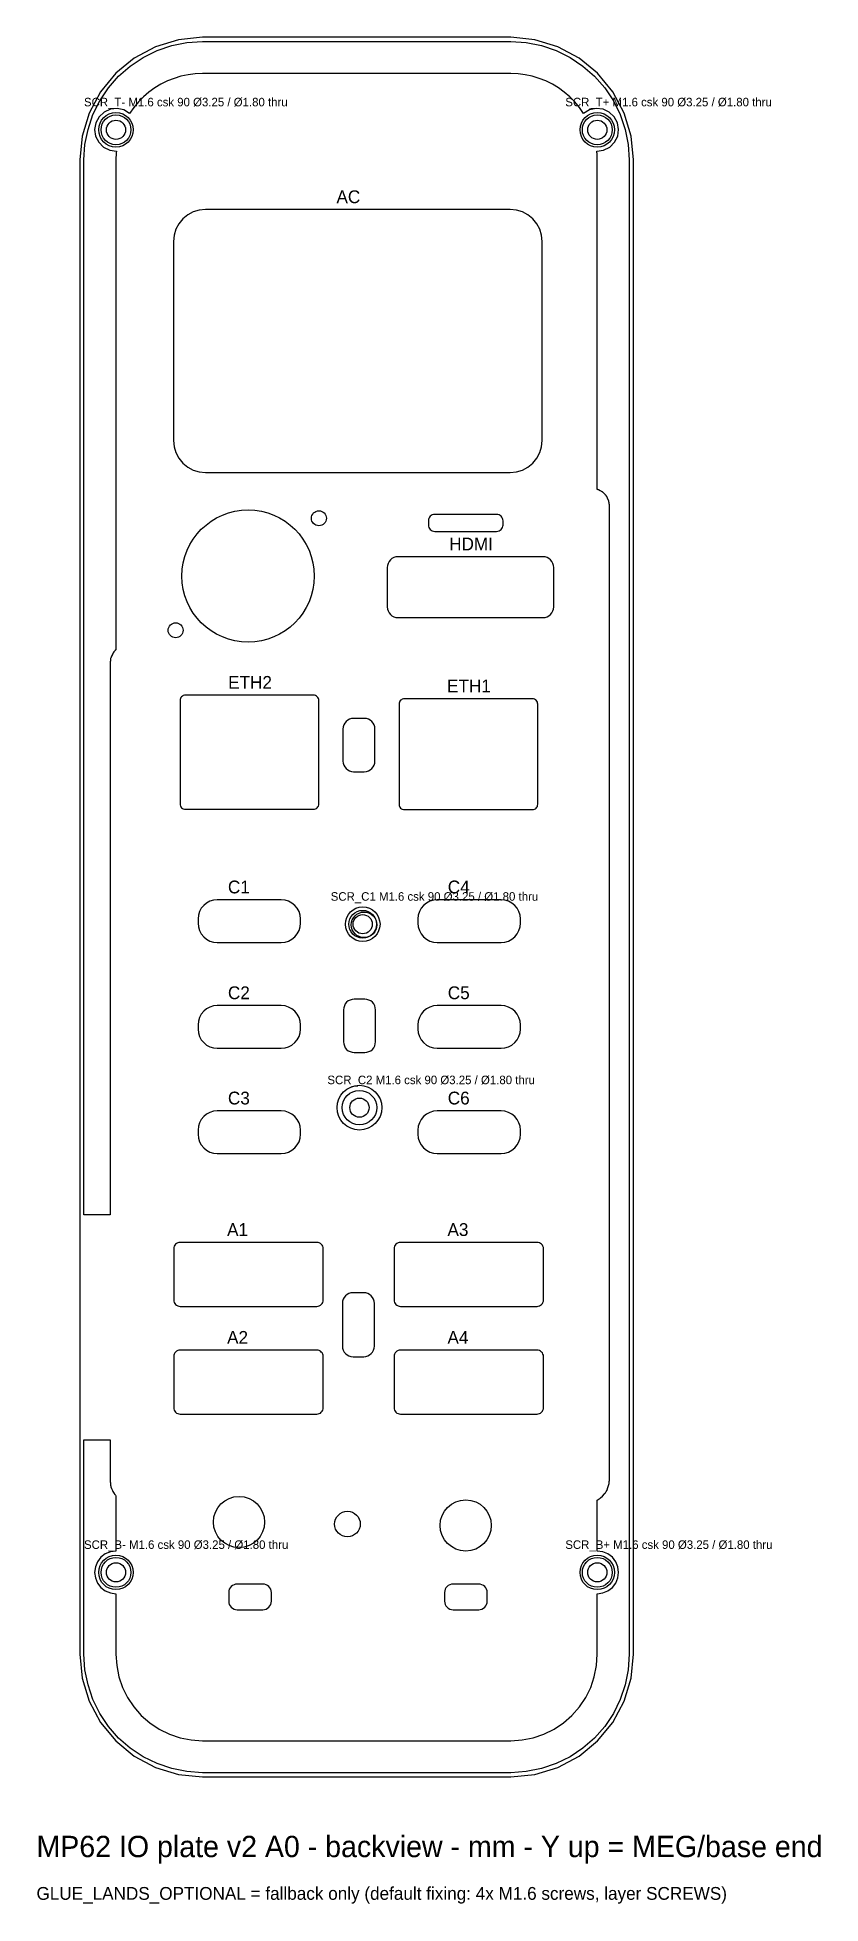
# Model space of a CAD drawing. Header units: metres. Extents: x 23 to 97, y -16 to 159.
import ezdxf

# ---------------------------------------------------------------- set-up
doc = ezdxf.new("R2010")
doc.units = ezdxf.units.M
for name, color, linetype in [('GLUE_LANDS_OPTIONAL', 7, 'Continuous'), ('LIGHT_WINDOWS', 7, 'Continuous'), ('NOTES', 7, 'Continuous'), ('OPENINGS', 7, 'Continuous'), ('OUTLINE', 7, 'Continuous'), ('PINS', 7, 'Continuous'), ('SCREW_BOSSES', 7, 'Continuous'), ('SCREWS', 7, 'Continuous')]:
    doc.layers.add(name, color=color, linetype=linetype)

msp = doc.modelspace()

# ---------------------------------------------------------------- texts
at = {"layer": 'NOTES'}
for s, height, p in [('SCR_T- M1.6 csk 90 Ø3.25 / Ø1.80 thru', 0.8, (27.64, 152.15)), ('SCR_T+ M1.6 csk 90 Ø3.25 / Ø1.80 thru', 0.8, (72.74, 152.15)), ('AC', 1.2, (51.3, 143.07)), ('HDMI', 1.2, (61.86, 110.52)), ('ETH2', 1.2, (41.15, 97.54)), ('ETH1', 1.2, (61.66, 97.21)), ('C1', 1.2, (41.13, 78.36)), ('C4', 1.2, (61.73, 78.36)), ('SCR_C1 M1.6 csk 90 Ø3.25 / Ø1.80 thru', 0.8, (50.76, 77.67)), ('C2', 1.2, (41.13, 68.44)), ('C5', 1.2, (61.73, 68.44)), ('SCR_C2 M1.6 csk 90 Ø3.25 / Ø1.80 thru', 0.8, (50.45, 60.47)), ('C3', 1.2, (41.13, 58.57)), ('C6', 1.2, (61.73, 58.57)), ('A1', 1.2, (41.05, 46.24)), ('A3', 1.2, (61.7, 46.24)), ('A2', 1.2, (41.05, 36.13)), ('A4', 1.2, (61.7, 36.13)), ('SCR_B- M1.6 csk 90 Ø3.25 / Ø1.80 thru', 0.8, (27.64, 16.9)), ('SCR_B+ M1.6 csk 90 Ø3.25 / Ø1.80 thru', 0.8, (72.74, 16.9)), ('MP62 IO plate v2 A0 - backview - mm - Y up = MEG/base end', 2, (23.19, -12)), ('GLUE_LANDS_OPTIONAL = fallback only (default fixing: 4x M1.6 screws, layer SCREWS)', 1.2, (23.19, -16))]:
    msp.add_text(s, height=height, dxfattribs=at).set_placement(p)

# ---------------------------------------------------------------- linework, layer by layer
at = {"layer": 'GLUE_LANDS_OPTIONAL'}
msp.add_lwpolyline([(27.64, 7.02), (27.64, 17.07), (27.64, 27.12), (28.86, 27.12), (30.08, 27.12), (30.08, 25.21), (30.08, 23.3), (30.08, 23.28), (30.08, 23.27), (30.09, 23.25), (30.09, 23.23), (30.09, 23.21), (30.09, 23.2), (30.09, 23.18), (30.1, 23.16), (30.1, 23.14), (30.11, 23.13), (30.11, 23.11), (30.12, 23.09), (30.13, 22.99), (30.13, 22.88), (30.14, 22.87), (30.14, 22.85), (30.14, 22.84), (30.14, 22.82), (30.14, 22.81), (30.15, 22.8), (30.15, 22.78), (30.16, 22.77), (30.16, 22.75), (30.16, 22.74), (30.17, 22.72), (30.17, 22.71), (30.23, 22.55), (30.3, 22.39), (30.3, 22.38), (30.3, 22.37), (30.31, 22.36), (30.31, 22.35), (30.32, 22.34), (30.32, 22.33), (30.32, 22.32), (30.33, 22.32), (30.34, 22.31), (30.34, 22.3), (30.34, 22.29), (30.35, 22.28), (30.41, 22.18), (30.47, 22.08), (30.48, 22.07), (30.49, 22.06), (30.49, 22.05), (30.5, 22.05), (30.51, 22.04), (30.51, 22.03), (30.52, 22.02), (30.53, 22.01), (30.54, 22), (30.54, 21.99), (30.55, 21.98), (30.56, 21.98), (30.6, 21.94), (30.64, 21.89), (30.64, 19.3), (30.64, 16.7), (30.12, 16.63), (29.64, 16.43), (29.23, 16.11), (28.91, 15.7), (28.71, 15.22), (28.64, 14.7), (28.71, 14.18), (28.91, 13.7), (29.23, 13.29), (29.64, 12.97), (30.12, 12.77), (30.64, 12.7), (30.64, 9.86), (30.64, 7.02), (30.71, 5.96), (30.92, 4.92), (31.26, 3.92), (31.73, 2.97), (32.31, 2.09), (33.01, 1.29), (33.81, 0.59), (34.69, 0.01), (35.64, -0.46), (36.64, -0.8), (37.68, -1.01), (38.74, -1.08), (53.19, -1.08), (67.64, -1.08), (68.7, -1.01), (69.74, -0.8), (70.74, -0.46), (71.69, 0.01), (72.57, 0.59), (73.37, 1.29), (74.07, 2.09), (74.66, 2.97), (75.12, 3.92), (75.46, 4.92), (75.67, 5.96), (75.74, 7.02), (75.74, 9.86), (75.74, 12.7), (76.26, 12.77), (76.74, 12.97), (77.15, 13.29), (77.47, 13.7), (77.67, 14.18), (77.74, 14.7), (77.67, 15.22), (77.47, 15.7), (77.15, 16.11), (76.74, 16.43), (76.26, 16.63), (75.74, 16.7), (75.74, 19.09), (75.74, 21.48), (75.83, 21.53), (75.93, 21.59), (75.94, 21.6), (75.94, 21.61), (75.95, 21.61), (75.96, 21.62), (75.97, 21.62), (75.98, 21.63), (75.99, 21.64), (76, 21.65), (76.01, 21.65), (76.02, 21.66), (76.02, 21.67), (76.03, 21.68), (76.22, 21.86), (76.41, 22.05), (76.42, 22.06), (76.42, 22.07), (76.43, 22.08), (76.44, 22.09), (76.45, 22.1), (76.46, 22.11), (76.46, 22.12), (76.47, 22.13), (76.48, 22.14), (76.48, 22.15), (76.49, 22.16), (76.5, 22.17), (76.57, 22.29), (76.65, 22.42), (76.65, 22.43), (76.66, 22.44), (76.67, 22.45), (76.67, 22.46), (76.67, 22.47), (76.68, 22.48), (76.69, 22.49), (76.69, 22.5), (76.69, 22.51), (76.7, 22.52), (76.7, 22.54), (76.71, 22.55), (76.77, 22.75), (76.83, 22.95), (76.83, 22.96), (76.84, 22.98), (76.84, 22.99), (76.85, 23.01), (76.85, 23.02), (76.85, 23.04), (76.85, 23.05), (76.86, 23.07), (76.86, 23.08), (76.86, 23.1), (76.86, 23.11), (76.86, 23.13), (76.86, 23.18), (76.86, 23.23), (76.86, 23.24), (76.87, 23.26), (76.87, 23.27), (76.87, 23.29), (76.87, 23.3), (76.88, 23.31), (76.88, 23.33), (76.88, 23.34), (76.88, 23.36), (76.88, 23.37), (76.88, 23.39), (76.88, 23.4), (76.88, 69.05), (76.88, 114.7), (76.88, 114.72), (76.88, 114.74), (76.88, 114.76), (76.88, 114.77), (76.88, 114.79), (76.87, 114.81), (76.87, 114.83), (76.86, 114.85), (76.86, 114.86), (76.86, 114.88), (76.85, 114.9), (76.84, 114.92), (76.84, 114.99), (76.83, 115.06), (76.83, 115.07), (76.83, 115.09), (76.82, 115.11), (76.82, 115.13), (76.81, 115.15), (76.81, 115.17), (76.81, 115.18), (76.8, 115.2), (76.79, 115.22), (76.78, 115.23), (76.78, 115.25), (76.77, 115.27), (76.69, 115.42), (76.62, 115.57), (76.61, 115.58), (76.61, 115.6), (76.6, 115.61), (76.59, 115.62), (76.58, 115.64), (76.57, 115.65), (76.56, 115.67), (76.55, 115.68), (76.54, 115.69), (76.53, 115.7), (76.52, 115.71), (76.51, 115.72), (76.41, 115.83), (76.31, 115.92), (76.3, 115.94), (76.28, 115.95), (76.27, 115.96), (76.26, 115.97), (76.25, 115.98), (76.23, 115.99), (76.22, 116), (76.21, 116.01), (76.19, 116.01), (76.18, 116.02), (76.17, 116.03), (76.15, 116.04), (76, 116.11), (75.85, 116.19), (75.84, 116.19), (75.83, 116.2), (75.82, 116.2), (75.81, 116.2), (75.81, 116.21), (75.8, 116.21), (75.79, 116.22), (75.78, 116.22), (75.77, 116.22), (75.76, 116.22), (75.75, 116.23), (75.74, 116.23), (75.74, 131.68), (75.74, 147.12), (75.74, 147.19), (75.74, 147.26), (75.74, 147.33), (75.73, 147.4), (75.73, 147.47), (75.73, 147.54), (75.72, 147.6), (75.72, 147.67), (75.72, 147.74), (75.71, 147.81), (75.7, 147.88), (75.7, 147.95), (76.33, 148.04), (76.9, 148.32), (77.36, 148.78), (77.65, 149.35), (77.74, 149.98), (77.63, 150.61), (77.32, 151.17), (76.86, 151.61), (76.28, 151.88), (75.64, 151.95), (75.01, 151.81), (74.46, 151.49), (74.07, 152.04), (73.64, 152.56), (73.17, 153.04), (72.65, 153.48), (72.11, 153.88), (71.53, 154.23), (70.92, 154.53), (70.29, 154.77), (69.65, 154.97), (68.98, 155.11), (68.31, 155.19), (67.64, 155.22), (53.19, 155.22), (38.74, 155.22), (38.06, 155.19), (37.4, 155.11), (36.73, 154.97), (36.09, 154.77), (35.46, 154.53), (34.85, 154.23), (34.27, 153.88), (33.73, 153.48), (33.21, 153.04), (32.74, 152.56), (32.31, 152.04), (31.92, 151.49), (31.37, 151.81), (30.74, 151.95), (30.11, 151.88), (29.52, 151.61), (29.06, 151.17), (28.75, 150.61), (28.64, 149.98), (28.73, 149.35), (29.02, 148.78), (29.48, 148.32), (30.05, 148.04), (30.68, 147.95), (30.68, 147.88), (30.67, 147.81), (30.66, 147.74), (30.66, 147.67), (30.66, 147.6), (30.65, 147.54), (30.65, 147.47), (30.64, 147.4), (30.64, 147.33), (30.64, 147.26), (30.64, 147.19), (30.64, 147.12), (30.64, 124.17), (30.64, 101.22), (30.64, 101.22), (30.64, 101.22), (30.63, 101.22), (30.62, 101.21), (30.61, 101.2), (30.6, 101.19), (30.59, 101.18), (30.58, 101.17), (30.57, 101.16), (30.56, 101.15), (30.55, 101.14), (30.54, 101.13), (30.54, 101.12), (30.53, 101.11), (30.45, 101.01), (30.38, 100.91), (30.37, 100.9), (30.36, 100.89), (30.36, 100.88), (30.35, 100.87), (30.34, 100.86), (30.34, 100.84), (30.33, 100.83), (30.32, 100.82), (30.32, 100.81), (30.31, 100.8), (30.31, 100.79), (30.3, 100.77), (30.23, 100.59), (30.15, 100.4), (30.14, 100.38), (30.14, 100.36), (30.13, 100.34), (30.13, 100.33), (30.12, 100.31), (30.12, 100.29), (30.12, 100.27), (30.11, 100.25), (30.11, 100.23), (30.11, 100.21), (30.11, 100.19), (30.11, 100.18), (30.11, 100.15), (30.11, 100.12), (30.1, 100.11), (30.1, 100.09), (30.1, 100.08), (30.09, 100.07), (30.09, 100.05), (30.09, 100.04), (30.09, 100.02), (30.09, 100.01), (30.09, 99.99), (30.08, 99.98), (30.08, 99.97), (30.08, 99.95), (30.08, 74.09), (30.08, 48.23), (28.86, 48.23), (27.64, 48.23), (27.64, 97.67), (27.64, 147.12), (27.73, 148.57), (28.02, 149.99), (28.48, 151.37), (29.13, 152.67), (29.93, 153.88), (30.89, 154.97), (31.98, 155.93), (33.19, 156.73), (34.49, 157.38), (35.87, 157.84), (37.29, 158.12), (38.74, 158.22), (53.19, 158.22), (67.64, 158.22), (69.09, 158.12), (70.51, 157.84), (71.89, 157.38), (73.19, 156.73), (74.4, 155.93), (75.49, 154.97), (76.45, 153.88), (77.25, 152.67), (77.89, 151.37), (78.36, 149.99), (78.64, 148.57), (78.74, 147.12), (78.74, 77.07), (78.74, 7.02), (78.64, 5.57), (78.36, 4.15), (77.89, 2.77), (77.25, 1.47), (76.45, 0.26), (75.49, -0.83), (74.4, -1.79), (73.19, -2.59), (71.89, -3.23), (70.51, -3.7), (69.09, -3.98), (67.64, -4.08), (53.19, -4.08), (38.74, -4.08), (37.29, -3.98), (35.87, -3.7), (34.49, -3.23), (33.19, -2.59), (31.98, -1.79), (30.89, -0.83), (29.93, 0.26), (29.13, 1.47), (28.48, 2.77), (28.02, 4.15), (27.73, 5.57)], close=True, dxfattribs=at)
at = {"layer": 'LIGHT_WINDOWS'}
for points in [[(66.91, 113.29), (66.9, 113.41), (66.86, 113.52), (66.81, 113.63), (66.73, 113.72), (66.64, 113.79), (66.54, 113.85), (66.43, 113.88), (66.31, 113.89), (60.51, 113.89), (60.39, 113.88), (60.28, 113.85), (60.18, 113.79), (60.09, 113.72), (60.01, 113.63), (59.96, 113.52), (59.92, 113.41), (59.91, 113.29), (59.91, 112.89), (59.92, 112.78), (59.96, 112.66), (60.01, 112.56), (60.09, 112.47), (60.18, 112.4), (60.28, 112.34), (60.39, 112.31), (60.51, 112.29), (66.31, 112.29), (66.43, 112.31), (66.54, 112.34), (66.64, 112.4), (66.73, 112.47), (66.81, 112.56), (66.86, 112.66), (66.9, 112.78), (66.91, 112.89)], [(54.91, 93.77), (54.89, 93.96), (54.83, 94.15), (54.74, 94.32), (54.61, 94.47), (54.46, 94.6), (54.29, 94.69), (54.1, 94.75), (53.91, 94.77), (52.91, 94.77), (52.71, 94.75), (52.52, 94.69), (52.35, 94.6), (52.2, 94.47), (52.07, 94.32), (51.98, 94.15), (51.93, 93.96), (51.91, 93.77), (51.91, 90.77), (51.93, 90.57), (51.98, 90.38), (52.07, 90.21), (52.2, 90.06), (52.35, 89.94), (52.52, 89.84), (52.71, 89.79), (52.91, 89.77), (53.91, 89.77), (54.1, 89.79), (54.29, 89.84), (54.46, 89.94), (54.61, 90.06), (54.74, 90.21), (54.83, 90.38), (54.89, 90.57), (54.91, 90.77)], [(54.96, 67.44), (54.94, 67.64), (54.88, 67.82), (54.79, 68), (54.67, 68.15), (54.52, 68.27), (54.34, 68.36), (54.16, 68.42), (53.96, 68.44), (52.96, 68.44), (52.77, 68.42), (52.58, 68.36), (52.41, 68.27), (52.25, 68.15), (52.13, 68), (52.04, 67.82), (51.98, 67.64), (51.96, 67.44), (51.96, 64.44), (51.98, 64.25), (52.04, 64.06), (52.13, 63.89), (52.25, 63.73), (52.41, 63.61), (52.58, 63.52), (52.77, 63.46), (52.96, 63.44), (53.96, 63.44), (54.16, 63.46), (54.34, 63.52), (54.52, 63.61), (54.67, 63.73), (54.79, 63.89), (54.88, 64.06), (54.94, 64.25), (54.96, 64.44)], [(54.85, 39.92), (54.84, 40.12), (54.78, 40.3), (54.69, 40.48), (54.56, 40.63), (54.41, 40.75), (54.24, 40.84), (54.05, 40.9), (53.85, 40.92), (52.85, 40.92), (52.66, 40.9), (52.47, 40.84), (52.3, 40.75), (52.15, 40.63), (52.02, 40.48), (51.93, 40.3), (51.87, 40.12), (51.85, 39.92), (51.85, 35.92), (51.87, 35.72), (51.93, 35.54), (52.02, 35.36), (52.15, 35.21), (52.3, 35.09), (52.47, 35), (52.66, 34.94), (52.85, 34.92), (53.85, 34.92), (54.05, 34.94), (54.24, 35), (54.41, 35.09), (54.56, 35.21), (54.69, 35.36), (54.78, 35.54), (54.84, 35.72), (54.85, 35.92)], [(45.2, 12.8), (45.19, 12.96), (45.14, 13.11), (45.07, 13.25), (44.97, 13.37), (44.85, 13.47), (44.71, 13.54), (44.56, 13.59), (44.4, 13.6), (42, 13.6), (41.85, 13.59), (41.7, 13.54), (41.56, 13.47), (41.44, 13.37), (41.34, 13.25), (41.26, 13.11), (41.22, 12.96), (41.2, 12.8), (41.2, 12), (41.22, 11.84), (41.26, 11.69), (41.34, 11.56), (41.44, 11.44), (41.56, 11.34), (41.7, 11.26), (41.85, 11.22), (42, 11.2), (44.4, 11.2), (44.56, 11.22), (44.71, 11.26), (44.85, 11.34), (44.97, 11.44), (45.07, 11.56), (45.14, 11.69), (45.19, 11.84), (45.2, 12)], [(65.43, 12.8), (65.41, 12.96), (65.37, 13.11), (65.29, 13.25), (65.19, 13.37), (65.07, 13.47), (64.93, 13.54), (64.78, 13.59), (64.63, 13.6), (62.23, 13.6), (62.07, 13.59), (61.92, 13.54), (61.78, 13.47), (61.66, 13.37), (61.56, 13.25), (61.49, 13.11), (61.44, 12.96), (61.43, 12.8), (61.43, 12), (61.44, 11.84), (61.49, 11.69), (61.56, 11.56), (61.66, 11.44), (61.78, 11.34), (61.92, 11.26), (62.07, 11.22), (62.23, 11.2), (64.63, 11.2), (64.78, 11.22), (64.93, 11.26), (65.07, 11.34), (65.19, 11.44), (65.29, 11.56), (65.37, 11.69), (65.41, 11.84), (65.43, 12)]]:
    msp.add_lwpolyline(points, close=True, dxfattribs=at)
at = {"layer": 'OPENINGS'}
for points in [[(70.57, 139.47), (70.52, 140.06), (70.35, 140.62), (70.07, 141.14), (69.7, 141.6), (69.24, 141.97), (68.72, 142.25), (68.16, 142.42), (67.57, 142.47), (39.02, 142.47), (38.44, 142.42), (37.88, 142.25), (37.36, 141.97), (36.9, 141.6), (36.53, 141.14), (36.25, 140.62), (36.08, 140.06), (36.02, 139.47), (36.02, 120.83), (36.08, 120.24), (36.25, 119.68), (36.53, 119.16), (36.9, 118.7), (37.36, 118.33), (37.88, 118.05), (38.44, 117.88), (39.02, 117.83), (67.57, 117.83), (68.16, 117.88), (68.72, 118.05), (69.24, 118.33), (69.7, 118.7), (70.07, 119.16), (70.35, 119.68), (70.52, 120.24), (70.57, 120.83)], [(71.66, 108.92), (71.64, 109.11), (71.58, 109.3), (71.49, 109.47), (71.37, 109.63), (71.21, 109.75), (71.04, 109.84), (70.85, 109.9), (70.66, 109.92), (57.06, 109.92), (56.86, 109.9), (56.68, 109.84), (56.5, 109.75), (56.35, 109.63), (56.23, 109.47), (56.13, 109.3), (56.08, 109.11), (56.06, 108.92), (56.06, 105.22), (56.08, 105.02), (56.13, 104.84), (56.23, 104.66), (56.35, 104.51), (56.5, 104.39), (56.68, 104.3), (56.86, 104.24), (57.06, 104.22), (70.66, 104.22), (70.85, 104.24), (71.04, 104.3), (71.21, 104.39), (71.37, 104.51), (71.49, 104.66), (71.58, 104.84), (71.64, 105.02), (71.66, 105.22)], [(49.65, 96.44), (49.64, 96.54), (49.61, 96.64), (49.56, 96.72), (49.5, 96.8), (49.42, 96.86), (49.34, 96.91), (49.24, 96.94), (49.15, 96.94), (37.15, 96.94), (37.05, 96.94), (36.95, 96.91), (36.87, 96.86), (36.79, 96.8), (36.73, 96.72), (36.68, 96.64), (36.65, 96.54), (36.65, 96.44), (36.65, 86.75), (36.65, 86.65), (36.68, 86.55), (36.73, 86.47), (36.79, 86.39), (36.87, 86.33), (36.95, 86.28), (37.05, 86.25), (37.15, 86.25), (49.15, 86.25), (49.24, 86.25), (49.34, 86.28), (49.42, 86.33), (49.5, 86.39), (49.56, 86.47), (49.61, 86.55), (49.64, 86.65), (49.65, 86.75)], [(70.16, 96.11), (70.15, 96.2), (70.13, 96.3), (70.08, 96.38), (70.02, 96.46), (69.94, 96.52), (69.86, 96.57), (69.76, 96.6), (69.66, 96.61), (57.66, 96.61), (57.57, 96.6), (57.47, 96.57), (57.39, 96.52), (57.31, 96.46), (57.25, 96.38), (57.2, 96.3), (57.17, 96.2), (57.16, 96.11), (57.16, 86.71), (57.17, 86.61), (57.2, 86.52), (57.25, 86.43), (57.31, 86.35), (57.39, 86.29), (57.47, 86.25), (57.57, 86.22), (57.66, 86.21), (69.66, 86.21), (69.76, 86.22), (69.86, 86.25), (69.94, 86.29), (70.02, 86.35), (70.08, 86.43), (70.13, 86.52), (70.15, 86.61), (70.16, 86.71)], [(47.93, 75.96), (47.9, 76.31), (47.79, 76.65), (47.63, 76.96), (47.4, 77.23), (47.13, 77.45), (46.82, 77.62), (46.48, 77.72), (46.13, 77.76), (40.13, 77.76), (39.78, 77.72), (39.44, 77.62), (39.13, 77.45), (38.86, 77.23), (38.63, 76.96), (38.47, 76.65), (38.36, 76.31), (38.33, 75.96), (38.33, 75.56), (38.36, 75.21), (38.47, 74.87), (38.63, 74.56), (38.86, 74.28), (39.13, 74.06), (39.44, 73.89), (39.78, 73.79), (40.13, 73.76), (46.13, 73.76), (46.48, 73.79), (46.82, 73.89), (47.13, 74.06), (47.4, 74.28), (47.63, 74.56), (47.79, 74.87), (47.9, 75.21), (47.93, 75.56)], [(68.53, 75.96), (68.5, 76.31), (68.39, 76.65), (68.23, 76.96), (68, 77.23), (67.73, 77.45), (67.42, 77.62), (67.08, 77.72), (66.73, 77.76), (60.73, 77.76), (60.38, 77.72), (60.04, 77.62), (59.73, 77.45), (59.46, 77.23), (59.23, 76.96), (59.07, 76.65), (58.96, 76.31), (58.93, 75.96), (58.93, 75.56), (58.96, 75.21), (59.07, 74.87), (59.23, 74.56), (59.46, 74.28), (59.73, 74.06), (60.04, 73.89), (60.38, 73.79), (60.73, 73.76), (66.73, 73.76), (67.08, 73.79), (67.42, 73.89), (67.73, 74.06), (68, 74.28), (68.23, 74.56), (68.39, 74.87), (68.5, 75.21), (68.53, 75.56)], [(47.93, 66.04), (47.9, 66.39), (47.79, 66.73), (47.63, 67.04), (47.4, 67.31), (47.13, 67.54), (46.82, 67.7), (46.48, 67.81), (46.13, 67.84), (40.13, 67.84), (39.78, 67.81), (39.44, 67.7), (39.13, 67.54), (38.86, 67.31), (38.63, 67.04), (38.47, 66.73), (38.36, 66.39), (38.33, 66.04), (38.33, 65.64), (38.36, 65.29), (38.47, 64.95), (38.63, 64.64), (38.86, 64.37), (39.13, 64.14), (39.44, 63.98), (39.78, 63.87), (40.13, 63.84), (46.13, 63.84), (46.48, 63.87), (46.82, 63.98), (47.13, 64.14), (47.4, 64.37), (47.63, 64.64), (47.79, 64.95), (47.9, 65.29), (47.93, 65.64)], [(68.53, 66.04), (68.5, 66.39), (68.39, 66.73), (68.23, 67.04), (68, 67.31), (67.73, 67.54), (67.42, 67.7), (67.08, 67.81), (66.73, 67.84), (60.73, 67.84), (60.38, 67.81), (60.04, 67.7), (59.73, 67.54), (59.46, 67.31), (59.23, 67.04), (59.07, 66.73), (58.96, 66.39), (58.93, 66.04), (58.93, 65.64), (58.96, 65.29), (59.07, 64.95), (59.23, 64.64), (59.46, 64.37), (59.73, 64.14), (60.04, 63.98), (60.38, 63.87), (60.73, 63.84), (66.73, 63.84), (67.08, 63.87), (67.42, 63.98), (67.73, 64.14), (68, 64.37), (68.23, 64.64), (68.39, 64.95), (68.5, 65.29), (68.53, 65.64)], [(47.93, 56.17), (47.9, 56.52), (47.79, 56.86), (47.63, 57.17), (47.4, 57.44), (47.13, 57.67), (46.82, 57.83), (46.48, 57.94), (46.13, 57.97), (40.13, 57.97), (39.78, 57.94), (39.44, 57.83), (39.13, 57.67), (38.86, 57.44), (38.63, 57.17), (38.47, 56.86), (38.36, 56.52), (38.33, 56.17), (38.33, 55.77), (38.36, 55.42), (38.47, 55.08), (38.63, 54.77), (38.86, 54.5), (39.13, 54.28), (39.44, 54.11), (39.78, 54.01), (40.13, 53.97), (46.13, 53.97), (46.48, 54.01), (46.82, 54.11), (47.13, 54.28), (47.4, 54.5), (47.63, 54.77), (47.79, 55.08), (47.9, 55.42), (47.93, 55.77)], [(68.53, 56.17), (68.5, 56.52), (68.39, 56.86), (68.23, 57.17), (68, 57.44), (67.73, 57.67), (67.42, 57.83), (67.08, 57.94), (66.73, 57.97), (60.73, 57.97), (60.38, 57.94), (60.04, 57.83), (59.73, 57.67), (59.46, 57.44), (59.23, 57.17), (59.07, 56.86), (58.96, 56.52), (58.93, 56.17), (58.93, 55.77), (58.96, 55.42), (59.07, 55.08), (59.23, 54.77), (59.46, 54.5), (59.73, 54.28), (60.04, 54.11), (60.38, 54.01), (60.73, 53.97), (66.73, 53.97), (67.08, 54.01), (67.42, 54.11), (67.73, 54.28), (68, 54.5), (68.23, 54.77), (68.39, 55.08), (68.5, 55.42), (68.53, 55.77)], [(50.05, 45.04), (50.04, 45.16), (50.01, 45.27), (49.95, 45.37), (49.88, 45.46), (49.79, 45.54), (49.68, 45.59), (49.57, 45.63), (49.45, 45.64), (36.66, 45.64), (36.54, 45.63), (36.43, 45.59), (36.32, 45.54), (36.23, 45.46), (36.16, 45.37), (36.1, 45.27), (36.07, 45.16), (36.05, 45.04), (36.05, 40.24), (36.07, 40.12), (36.1, 40.01), (36.16, 39.9), (36.23, 39.81), (36.32, 39.74), (36.43, 39.68), (36.54, 39.65), (36.66, 39.64), (49.45, 39.64), (49.57, 39.65), (49.68, 39.68), (49.79, 39.74), (49.88, 39.81), (49.95, 39.9), (50.01, 40.01), (50.04, 40.12), (50.05, 40.24)], [(70.7, 45.04), (70.69, 45.16), (70.65, 45.27), (70.6, 45.37), (70.52, 45.46), (70.43, 45.54), (70.33, 45.59), (70.21, 45.63), (70.1, 45.64), (57.3, 45.64), (57.18, 45.63), (57.07, 45.59), (56.96, 45.54), (56.87, 45.46), (56.8, 45.37), (56.74, 45.27), (56.71, 45.16), (56.7, 45.04), (56.7, 40.24), (56.71, 40.12), (56.74, 40.01), (56.8, 39.9), (56.87, 39.81), (56.96, 39.74), (57.07, 39.68), (57.18, 39.65), (57.3, 39.64), (70.1, 39.64), (70.21, 39.65), (70.33, 39.68), (70.43, 39.74), (70.52, 39.81), (70.6, 39.9), (70.65, 40.01), (70.69, 40.12), (70.7, 40.24)], [(50.05, 34.93), (50.04, 35.05), (50.01, 35.16), (49.95, 35.27), (49.88, 35.36), (49.79, 35.43), (49.68, 35.49), (49.57, 35.52), (49.45, 35.53), (36.66, 35.53), (36.54, 35.52), (36.43, 35.49), (36.32, 35.43), (36.23, 35.36), (36.16, 35.27), (36.1, 35.16), (36.07, 35.05), (36.05, 34.93), (36.05, 30.13), (36.07, 30.02), (36.1, 29.91), (36.16, 29.8), (36.23, 29.71), (36.32, 29.64), (36.43, 29.58), (36.54, 29.55), (36.66, 29.53), (49.45, 29.53), (49.57, 29.55), (49.68, 29.58), (49.79, 29.64), (49.88, 29.71), (49.95, 29.8), (50.01, 29.91), (50.04, 30.02), (50.05, 30.13)], [(70.7, 34.93), (70.69, 35.05), (70.65, 35.16), (70.6, 35.27), (70.52, 35.36), (70.43, 35.43), (70.33, 35.49), (70.21, 35.52), (70.1, 35.53), (57.3, 35.53), (57.18, 35.52), (57.07, 35.49), (56.96, 35.43), (56.87, 35.36), (56.8, 35.27), (56.74, 35.16), (56.71, 35.05), (56.7, 34.93), (56.7, 30.13), (56.71, 30.02), (56.74, 29.91), (56.8, 29.8), (56.87, 29.71), (56.96, 29.64), (57.07, 29.58), (57.18, 29.55), (57.3, 29.53), (70.1, 29.53), (70.21, 29.55), (70.33, 29.58), (70.43, 29.64), (70.52, 29.71), (70.6, 29.8), (70.65, 29.91), (70.69, 30.02), (70.7, 30.13)]]:
    msp.add_lwpolyline(points, close=True, dxfattribs=at)
for centre, radius in [((43.02, 108.11), 6.2), ((42.17, 19.42), 2.4), ((63.41, 19.1), 2.4)]:
    msp.add_circle(centre, radius, dxfattribs=at)
at = {"layer": 'OUTLINE'}
msp.add_lwpolyline([(79.14, 147.12), (78.92, 149.36), (78.26, 151.52), (77.2, 153.51), (75.77, 155.25), (74.03, 156.68), (72.04, 157.74), (69.88, 158.4), (67.64, 158.62), (38.74, 158.62), (36.5, 158.4), (34.34, 157.74), (32.35, 156.68), (30.61, 155.25), (29.18, 153.51), (28.12, 151.52), (27.46, 149.36), (27.24, 147.12), (27.24, 7.02), (27.46, 4.78), (28.12, 2.62), (29.18, 0.63), (30.61, -1.11), (32.35, -2.54), (34.34, -3.6), (36.5, -4.26), (38.74, -4.48), (67.64, -4.48), (69.88, -4.26), (72.04, -3.6), (74.03, -2.54), (75.77, -1.11), (77.2, 0.63), (78.26, 2.62), (78.92, 4.78), (79.14, 7.02)], close=True, dxfattribs=at)
at = {"layer": 'PINS'}
for centre, radius in [((49.65, 113.53), 0.7), ((36.23, 103.03), 0.7), ((53.89, 75.41), 1.2), ((52.33, 19.23), 1.2)]:
    msp.add_circle(centre, radius, dxfattribs=at)
at = {"layer": 'SCREW_BOSSES'}
for centre, radius in [((30.64, 149.95), 1.4), ((75.74, 149.95), 1.4), ((53.76, 75.47), 1.3), ((53.45, 58.27), 2.1), ((30.64, 14.7), 1.4), ((75.74, 14.7), 1.4)]:
    msp.add_circle(centre, radius, dxfattribs=at)
at = {"layer": 'SCREWS'}
for centre, radius in [((30.64, 149.95), 1.62), ((30.64, 149.95), 0.9), ((75.74, 149.95), 1.62), ((75.74, 149.95), 0.9), ((53.76, 75.47), 1.62), ((53.76, 75.47), 0.9), ((53.45, 58.27), 1.62), ((53.45, 58.27), 0.9), ((30.64, 14.7), 1.62), ((75.74, 14.7), 1.62), ((30.64, 14.7), 0.9), ((75.74, 14.7), 0.9)]:
    msp.add_circle(centre, radius, dxfattribs=at)

msp.set_redraw_order([(e.dxf.handle, doc.entitydb.next_handle()) for e in msp.query("TEXT MTEXT ATTDEF DIMENSION ARC_DIMENSION")])  # texts and dimensions are drawn at this point

doc.saveas('drawing.dxf')
